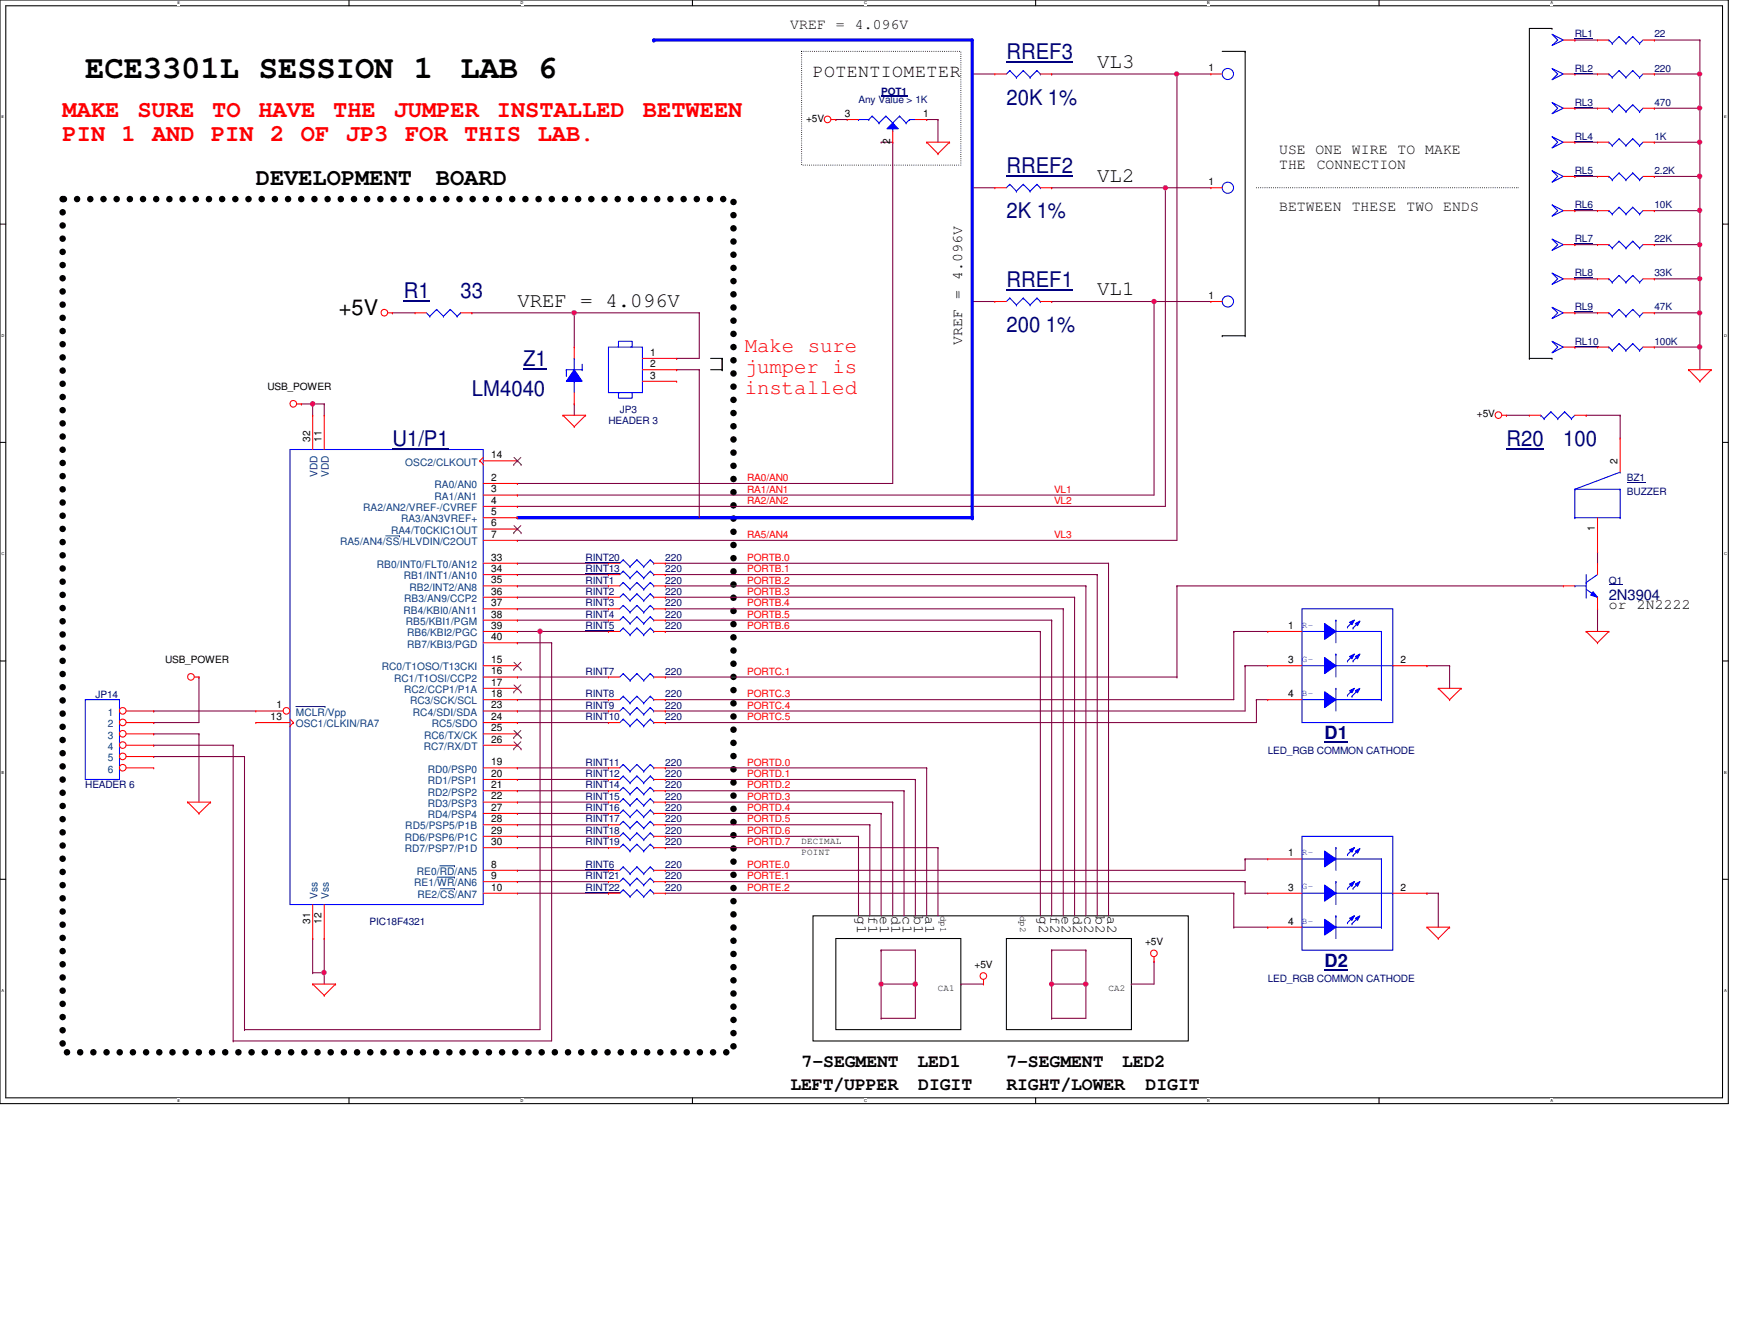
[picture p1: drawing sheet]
<svg xmlns="http://www.w3.org/2000/svg" width="279mm" height="216mm" viewBox="0 0 279 216" stroke-linecap="round" stroke-linejoin="round" font-family="sans-serif">
<defs><g id="words">
<g font-size="5.2">
<text x="13.7" y="12.6">ECE3301L SESSION 1</text>
<text x="74.1" y="12.6">LAB 6</text>
</g>
<g font-size="3.8" fill="#f00">
<text x="10.1" y="18.8">MAKE</text>
<text x="10.1" y="22.6">PIN 1 AND PIN 2 OF JP3 FOR THIS LAB.</text>
<text x="22.1" y="18.8">SURE</text>
<text x="34.1" y="18.8">TO</text>
<text x="41.6" y="18.8">HAVE</text>
<text x="53.6" y="18.8">THE</text>
<text x="63.3" y="18.8">JUMPER</text>
<text x="79.9" y="18.8">INSTALLED</text>
<text x="103.4" y="18.8">BETWEEN</text>
</g>
<g font-size="3.8">
<text x="41.1" y="29.8">DEVELOPMENT</text>
<text x="70.1" y="29.8">BOARD</text>
</g>
<g font-size="3.5" fill="#000080">
<text x="161.9" y="9.5">RREF3</text>
<text x="161.9" y="16.8">20K 1%</text>
<text x="161.9" y="27.8">RREF2</text>
<text x="161.9" y="35.1">2K 1%</text>
<text x="64.9" y="47.9">R1</text>
<text x="74.1" y="47.9">33</text>
<text x="161.9" y="46.1">RREF1</text>
<text x="161.9" y="53.4">200 1%</text>
<text x="84.2" y="58.9">Z1</text>
<text x="75.9" y="63.6">LM4040</text>
<text x="63.1" y="71.7">U1/P1</text>
<text x="242.3" y="71.7">R20</text>
<text x="251.5" y="71.7">100</text>
</g>
<text font-size="3.5" x="54.5" y="50.7">+5V</text>
<g font-size="3.3">
<text x="176.5" y="10.9">VL3</text>
<text x="176.5" y="29.2">VL2</text>
<text x="176.5" y="47.5">VL1</text>
<text x="83.2" y="49.3">VREF = 4.096V</text>
</g>
<g font-size="3.3" fill="#f00">
<text x="119.8" y="56.6">Make sure</text>
<text x="119.8" y="60">jumper is</text>
<text x="119.8" y="63.3">installed</text>
</g>
<g font-size="2.9">
<text x="130.8" y="12.4">POTENTIOMETER</text>
<text x="128.9" y="171.6">7-SEGMENT</text>
<text x="147.6" y="171.6">LED1</text>
<text x="161.9" y="171.6">7-SEGMENT</text>
<text x="180.5" y="171.6">LED2</text>
<text x="127.1" y="175.3">LEFT/UPPER</text>
<text x="147.7" y="175.3">DIGIT</text>
<text x="161.9" y="175.3">RIGHT/LOWER</text>
<text x="184.3" y="175.3">DIGIT</text>
</g>
<g font-size="2.9" fill="#000080">
<text x="213.1" y="118.9">D1</text>
<text x="213.1" y="155.4">D2</text>
</g>
<g font-size="2.4">
<text x="127.1" y="4.7">VREF = 4.096V</text>
<text x="205.7" y="24.8">USE ONE WIRE TO MAKE</text>
<text x="205.7" y="27.1">THE</text>
<text x="211.8" y="27.1">CONNECTION</text>
<text x="205.7" y="33.9">BETWEEN THESE TWO ENDS</text>
<text x="154.8" y="55.4" transform="rotate(-90 154.8 55.4)">VREF = 4.096V</text>
<text x="258.8" y="97.9">or</text>
<text x="263.3" y="97.9">2N2222</text>
<text x="137.9" y="147.2" transform="rotate(90 137.9 147.2)">g1</text>
<text x="139.7" y="147.2" transform="rotate(90 139.7 147.2)">f1</text>
<text x="141.6" y="147.2" transform="rotate(90 141.6 147.2)">e1</text>
<text x="143.4" y="147.2" transform="rotate(90 143.4 147.2)">d1</text>
<text x="145.2" y="147.2" transform="rotate(90 145.2 147.2)">c1</text>
<text x="147" y="147.2" transform="rotate(90 147 147.2)">b1</text>
<text x="148.8" y="147.2" transform="rotate(90 148.8 147.2)">a1</text>
<text x="167.1" y="147.2" transform="rotate(90 167.1 147.2)">g2</text>
<text x="169" y="147.2" transform="rotate(90 169 147.2)">f2</text>
<text x="170.8" y="147.2" transform="rotate(90 170.8 147.2)">e2</text>
<text x="172.6" y="147.2" transform="rotate(90 172.6 147.2)">d2</text>
<text x="174.5" y="147.2" transform="rotate(90 174.5 147.2)">c2</text>
<text x="176.3" y="147.2" transform="rotate(90 176.3 147.2)">b2</text>
<text x="178.1" y="147.2" transform="rotate(90 178.1 147.2)">a2</text>
</g>
<text font-size="2.4" fill="#000080" x="258.8" y="96.4">2N3904</text>
<g font-size="1.7">
<text x="194.4" y="11.5">1</text>
<text x="135.9" y="18.8">3</text>
<text x="143.2" y="23.2" transform="rotate(-90 143.2 23.2)">2</text>
<text x="148.5" y="18.8">1</text>
<text x="194.4" y="29.8">1</text>
<text x="194.4" y="48">1</text>
<text x="104.6" y="57.2">1</text>
<text x="104.6" y="59">2</text>
<text x="104.6" y="60.9">3</text>
<text x="49.9" y="71" transform="rotate(-90 49.9 71)">32</text>
<text x="51.7" y="71" transform="rotate(-90 51.7 71)">11</text>
<text x="79" y="77.3">2</text>
<text x="79" y="73.7">14</text>
<text x="260.2" y="74.6" transform="rotate(-90 260.2 74.6)">2</text>
<text x="79" y="79.2">3</text>
<text x="79" y="81">4</text>
<text x="79" y="82.8">5</text>
<text x="79" y="84.6">6</text>
<text x="79" y="86.4">7</text>
<text x="256.5" y="85.4" transform="rotate(-90 256.5 85.4)">1</text>
<text x="79" y="90.1">33</text>
<text x="79" y="91.9">34</text>
<text x="79" y="93.8">35</text>
<text x="79" y="95.6">36</text>
<text x="79" y="97.5">37</text>
<text x="79" y="99.3">38</text>
<text x="79" y="101.1">39</text>
<text x="207.2" y="101.1">1</text>
<text x="79" y="102.9">40</text>
<text x="79" y="106.6">15</text>
<text x="207.2" y="106.6">3</text>
<text x="225.3" y="106.6">2</text>
<text x="44.4" y="113.9">1</text>
<text x="79" y="113.9">23</text>
<text x="79" y="112.1">18</text>
<text x="79" y="110.2">17</text>
<text x="79" y="108.4">16</text>
<text x="207.2" y="112.1">4</text>
<text x="43.5" y="115.7">13</text>
<text x="79" y="119.4">26</text>
<text x="79" y="117.6">25</text>
<text x="79" y="115.7">24</text>
<text x="79" y="123">19</text>
<text x="79" y="124.9">20</text>
<text x="79" y="126.7">21</text>
<text x="79" y="128.5">22</text>
<text x="79" y="130.3">27</text>
<text x="79" y="132.2">28</text>
<text x="79" y="134">29</text>
<text x="79" y="135.8">30</text>
<text x="207.2" y="137.7">1</text>
<text x="79" y="139.5">8</text>
<text x="79" y="141.3">9</text>
<text x="79" y="143.2">10</text>
<text x="207.2" y="143.2">3</text>
<text x="225.3" y="143.2">2</text>
<text x="49.9" y="148.5" transform="rotate(-90 49.9 148.5)">31</text>
<text x="51.7" y="148.5" transform="rotate(-90 51.7 148.5)">12</text>
<text x="207.2" y="148.6">4</text>
</g>
<g font-size="1.7" fill="#004080">
<text x="51.1" y="76.7" transform="rotate(-90 51.1 76.7)">VDD</text>
<text x="52.9" y="76.7" transform="rotate(-90 52.9 76.7)">VDD</text>
<text x="65.2" y="74.8">OSC2/CLKOUT</text>
<text x="58.4" y="82.2">RA2/AN2/VREF-/CVREF</text>
<text x="64.5" y="84">RA3/AN3VREF+</text>
<text x="69.9" y="78.5">RA0/AN0</text>
<text x="69.9" y="80.3">RA1/AN1</text>
<text x="54.7" y="87.6">RA5/AN4/SS/HLVDIN/C2OUT</text>
<text x="62.9" y="85.8">RA4/T0CKIC1OUT</text>
<text x="60.6" y="91.3">RB0/INT0/FLT0/AN12</text>
<text x="64.9" y="93.1">RB1/INT1/AN10</text>
<text x="65.9" y="95">RB2/INT2/AN8</text>
<text x="64.9" y="98.6">RB4/KBI0/AN11</text>
<text x="65" y="96.8">RB3/AN9/CCP2</text>
<text x="65.3" y="100.5">RB5/KBI1/PGM</text>
<text x="61.4" y="107.8">RC0/T1OSO/T13CKI</text>
<text x="65.5" y="102.3">RB6/KBI2/PGC</text>
<text x="65.5" y="104.1">RB7/KBI3/PGD</text>
<text x="63.4" y="109.6">RC1/T1OSI/CCP2</text>
<text x="65" y="111.4">RC2/CCP1/P1A</text>
<text x="66" y="113.2">RC3/SCK/SCL</text>
<text x="17.4" y="115.1">1</text>
<text x="17.4" y="116.9">2</text>
<text x="17.4" y="118.7">3</text>
<text x="47.6" y="115.1">MCLR/Vpp</text>
<text x="47.6" y="116.9">OSC1/CLKIN/RA7</text>
<text x="66.4" y="115.1">RC4/SDI/SDA</text>
<text x="68.2" y="118.7">RC6/TX/CK</text>
<text x="69.5" y="116.9">RC5/SDO</text>
<text x="17.4" y="120.6">4</text>
<text x="17.4" y="122.4">5</text>
<text x="17.4" y="124.2">6</text>
<text x="68.2" y="120.6">RC7/RX/DT</text>
<text x="68.8" y="124.2">RD0/PSP0</text>
<text x="68.8" y="126.1">RD1/PSP1</text>
<text x="68.8" y="127.9">RD2/PSP2</text>
<text x="68.8" y="129.7">RD3/PSP3</text>
<text x="68.8" y="131.5">RD4/PSP4</text>
<text x="65.1" y="135.2">RD6/PSP6/P1C</text>
<text x="65.1" y="137">RD7/PSP7/P1D</text>
<text x="65.2" y="133.3">RD5/PSP5/P1B</text>
<text x="66.6" y="142.5">RE1/WR/AN6</text>
<text x="67.1" y="140.7">RE0/RD/AN5</text>
<text x="51.1" y="144.5" transform="rotate(-90 51.1 144.5)">Vss</text>
<text x="52.9" y="144.5" transform="rotate(-90 52.9 144.5)">Vss</text>
<text x="67.1" y="144.4">RE2/CS/AN7</text>
</g>
<g font-size="1.6" fill="#000080">
<text x="253.3" y="11.5">RL2</text>
<text x="253.3" y="6">RL1</text>
<text x="266.1" y="11.5">220</text>
<text x="266.1" y="6">22</text>
<text x="138.1" y="16.6">Any Value &gt; 1K</text>
<text x="141.7" y="15.2">POT1</text>
<text x="253.3" y="17">RL3</text>
<text x="266.1" y="17">470</text>
<text x="253.3" y="22.5">RL4</text>
<text x="266.1" y="22.5">1K</text>
<text x="253.3" y="28">RL5</text>
<text x="266.1" y="28">2.2K</text>
<text x="253.3" y="33.4">RL6</text>
<text x="266.1" y="33.4">10K</text>
<text x="253.3" y="38.9">RL7</text>
<text x="266.1" y="38.9">22K</text>
<text x="253.3" y="44.4">RL8</text>
<text x="266.1" y="44.4">33K</text>
<text x="253.3" y="49.9">RL9</text>
<text x="266.1" y="49.9">47K</text>
<text x="253.3" y="55.4">RL10</text>
<text x="266.1" y="55.4">100K</text>
<text x="97.9" y="68.2">HEADER 3</text>
<text x="99.7" y="66.4">JP3</text>
<text x="261.7" y="77.3">BZ1</text>
<text x="261.7" y="79.5">BUZZER</text>
<text x="94.2" y="93.8">RINT1</text>
<text x="94.2" y="95.6">RINT2</text>
<text x="94.2" y="92">RINT13</text>
<text x="94.2" y="90.2">RINT20</text>
<text x="107" y="93.8">220</text>
<text x="107" y="95.6">220</text>
<text x="107" y="92">220</text>
<text x="107" y="90.2">220</text>
<text x="258.8" y="93.8">Q1</text>
<text x="94.2" y="99.3">RINT4</text>
<text x="94.2" y="97.5">RINT3</text>
<text x="94.2" y="101.1">RINT5</text>
<text x="107" y="99.3">220</text>
<text x="107" y="97.5">220</text>
<text x="107" y="101.1">220</text>
<text x="15.4" y="112.3">JP14</text>
<text x="94.2" y="113.9">RINT9</text>
<text x="94.2" y="108.5">RINT7</text>
<text x="94.2" y="112.1">RINT8</text>
<text x="107" y="113.9">220</text>
<text x="107" y="108.5">220</text>
<text x="107" y="112.1">220</text>
<text x="94.2" y="115.7">RINT10</text>
<text x="107" y="115.7">220</text>
<text x="94.2" y="124.9">RINT12</text>
<text x="94.2" y="123.1">RINT11</text>
<text x="107" y="124.9">220</text>
<text x="107" y="123.1">220</text>
<text x="203.9" y="121.2">LED_RGB COMMON CATHODE</text>
<text x="13.7" y="126.7">HEADER 6</text>
<text x="94.2" y="126.7">RINT14</text>
<text x="94.2" y="128.6">RINT15</text>
<text x="94.2" y="130.4">RINT16</text>
<text x="107" y="126.7">220</text>
<text x="107" y="128.6">220</text>
<text x="107" y="130.4">220</text>
<text x="94.2" y="132.2">RINT17</text>
<text x="94.2" y="134">RINT18</text>
<text x="94.2" y="135.9">RINT19</text>
<text x="107" y="132.2">220</text>
<text x="107" y="134">220</text>
<text x="107" y="135.9">220</text>
<text x="94.2" y="143.2">RINT22</text>
<text x="94.2" y="141.4">RINT21</text>
<text x="94.2" y="139.5">RINT6</text>
<text x="107" y="141.4">220</text>
<text x="107" y="143.2">220</text>
<text x="107" y="139.5">220</text>
<text x="59.4" y="148.7">PIC18F4321</text>
<text x="203.9" y="157.8">LED_RGB COMMON CATHODE</text>
</g>
<g font-size="1.6">
<text x="129.7" y="19.6">+5V</text>
<text x="43" y="62.7">USB_POWER</text>
<text x="237.6" y="67.1">+5V</text>
<text x="26.5" y="106.6">USB_POWER</text>
<text x="156.8" y="155.6">+5V</text>
<text x="184.2" y="152">+5V</text>
</g>
<g font-size="1.6" fill="#f00">
<text x="120.2" y="77.3">RA0/AN0</text>
<text x="120.2" y="81">RA2/AN2</text>
<text x="120.2" y="79.2">RA1/AN1</text>
<text x="169.5" y="81">VL2</text>
<text x="169.5" y="79.2">VL1</text>
<text x="120.2" y="86.5">RA5/AN4</text>
<text x="169.5" y="86.5">VL3</text>
<text x="120.2" y="90.2">PORTB.0</text>
<text x="120.2" y="92">PORTB.1</text>
<text x="120.2" y="93.8">PORTB.2</text>
<text x="120.2" y="95.6">PORTB.3</text>
<text x="120.2" y="97.5">PORTB.4</text>
<text x="120.2" y="99.3">PORTB.5</text>
<text x="120.2" y="101.1">PORTB.6</text>
<text x="120.2" y="108.5">PORTC.1</text>
<text x="120.2" y="112.1">PORTC.3</text>
<text x="120.2" y="113.9">PORTC.4</text>
<text x="120.2" y="115.8">PORTC.5</text>
<text x="120.2" y="123.1">PORTD.0</text>
<text x="120.2" y="124.9">PORTD.1</text>
<text x="120.2" y="126.7">PORTD.2</text>
<text x="120.2" y="128.6">PORTD.3</text>
<text x="120.2" y="130.4">PORTD.4</text>
<text x="120.2" y="132.2">PORTD.5</text>
<text x="120.2" y="134.1">PORTD.6</text>
<text x="120.2" y="135.9">PORTD.7</text>
<text x="120.2" y="139.5">PORTE.0</text>
<text x="120.2" y="141.4">PORTE.1</text>
<text x="120.2" y="143.2">PORTE.2</text>
</g>
<g font-size="1.5" fill="#00f">
<text x="209.4" y="100.9">R-</text>
<text x="209.4" y="106.4">G-</text>
<text x="209.4" y="111.9">B-</text>
<text x="209.4" y="137.5">R-</text>
<text x="209.4" y="143">G-</text>
<text x="209.4" y="148.5">B-</text>
</g>
<g font-size="1.5">
<text x="128.9" y="137.5">POINT</text>
<text x="128.9" y="135.7">DECIMAL</text>
<text x="151.3" y="147.2" transform="rotate(90 151.3 147.2)">dp1</text>
<text x="164.1" y="147.2" transform="rotate(90 164.1 147.2)">dp2</text>
<text x="150.9" y="159.3">CA1</text>
<text x="178.3" y="159.3">CA2</text>
</g>
<g font-size=".6">
<text x="28.5" y=".7">E</text>
<text x="83.7" y=".7">D</text>
<text x="139" y=".7">C</text>
<text x="194.2" y=".7">B</text>
<text x="249.4" y=".7">A</text>
<text x=".3" y="19">E</text>
<text x="277.3" y="19">E</text>
<text x=".3" y="54.1">D</text>
<text x="277.3" y="54.1">D</text>
<text x=".3" y="89.2">C</text>
<text x="277.3" y="89.2">C</text>
<text x=".3" y="124.4">B</text>
<text x="277.3" y="124.4">B</text>
<text x=".3" y="159.5">A</text>
<text x="277.3" y="159.5">A</text>
<text x="28.5" y="177.2">E</text>
<text x="83.7" y="177.2">D</text>
<text x="139" y="177.2">C</text>
<text x="194.2" y="177.2">B</text>
<text x="249.4" y="177.2">A</text>
</g>
</g></defs>
<path d="M0 0h278v177.4h-278zM.9 .9h276.2v175.6h-276.2z" fill="none" stroke="#000" stroke-width=".17"/>
<g fill="#fff">
<path d="M28.5 .1h.5v.7h-.5z"/>
<path d="M28.5 176.6h.5v.7h-.5z"/>
</g>
<path d="M56.1 0v.9M56.1 176.5v.9" fill="none" stroke="#000" stroke-width=".17"/>
<g fill="#fff">
<path d="M83.7 .1h.5v.7h-.5z"/>
<path d="M83.7 176.6h.5v.7h-.5z"/>
</g>
<path d="M111.4 0v.9M111.4 176.5v.9" fill="none" stroke="#000" stroke-width=".17"/>
<g fill="#fff">
<path d="M139 .1h.4v.7h-.4z"/>
<path d="M139 176.6h.4v.7h-.4z"/>
</g>
<path d="M166.6 0v.9M166.6 176.5v.9" fill="none" stroke="#000" stroke-width=".17"/>
<g fill="#fff">
<path d="M194.2 .1h.4v.7h-.4z"/>
<path d="M194.2 176.6h.4v.7h-.4z"/>
</g>
<path d="M221.8 0v.9M221.8 176.5v.9" fill="none" stroke="#000" stroke-width=".17"/>
<g fill="#fff">
<path d="M249.4 .1h.4v.7h-.4z"/>
<path d="M249.4 176.6h.4v.7h-.4z"/>
<path d="M.3 18.5h.4v.7h-.4z"/>
<path d="M277.3 18.5h.4v.7h-.4z"/>
<path d="M.3 53.6h.4v.7h-.4z"/>
<path d="M277.3 53.6h.5v.7h-.5z"/>
</g>
<path d="M0 36h.9M277.1 36h.9" fill="none" stroke="#000" stroke-width=".17"/>
<g fill="#fff">
<path d="M.3 88.6h.4v.8h-.4z"/>
<path d="M277.3 88.6h.5v.8h-.5z"/>
</g>
<path d="M0 71.1h.9M277.1 71.1h.9" fill="none" stroke="#000" stroke-width=".17"/>
<g fill="#fff">
<path d="M.3 123.8h.4v.7h-.4z"/>
<path d="M277.3 123.8h.4v.7h-.4z"/>
</g>
<path d="M0 106.3h.9M277.1 106.3h.9" fill="none" stroke="#000" stroke-width=".17"/>
<g fill="#fff">
<path d="M.3 158.9h.3v.7h-.3z"/>
<path d="M277.3 158.9h.4v.7h-.4z"/>
</g>
<g fill="none" stroke="#000" stroke-width=".17">
<path d="M196.6 8.3h3.7M200.3 8.3h.1M200.3 8.3v45.7M249.6 4.6h.1M249.6 4.6h-3.6v53M114.3 57.6h1.9M114.3 59.4h1.9M116.2 57.6h.1M116.2 59.4h.1M116.2 57.6v1.8M196.6 54h.1M196.6 54h3.7"/>
<path d="M200.3 54h.1M246 57.6h.1M246 57.6h3.6M249.6 57.6h.1M0 141.4h.9M130.8 147.2h60.3v20.1h-60.3zM134.5 150.9h20.1v14.6h-20.1zM161.9 150.9h20.1v14.6h-20.1zM277.1 141.4h.9"/>
</g>
<path d="M10.1 32h107.9v137.2h-107.9z" fill="none" stroke="#000" stroke-width="1.1" stroke-dasharray="0 2.1"/>
<path d="M128.9 8.3h25.7v18.2h-25.7zM202.1 30.2h42.1M244.2 30.2h.1" fill="none" stroke="#000" stroke-width=".17" stroke-dasharray="0 .3"/>
<path d="M48.5 64.9h.1M48.5 64.9h3.7M50.3 64.9h.1M50.3 156.4h.1M50.3 156.4h1.9M52.2 156.4h.1M52.2 156.4v1.8" fill="none" stroke="#800040" stroke-width=".17"/>
<circle cx="50.3" cy="64.9" r=".35" fill="#f0f"/>
<circle cx="50.3" cy="64.9" r=".35" fill="none" stroke="#f0f" stroke-width=".17"/>
<path d="M52.2 150.9h.1M52.2 150.9v5.5" fill="none" stroke="#800040" stroke-width=".17"/>
<circle cx="52.1" cy="156.4" r=".35" fill="#f0f"/>
<circle cx="52.1" cy="156.4" r=".35" fill="none" stroke="#f0f" stroke-width=".17"/>
<g fill="none" stroke="#800040" stroke-width=".17">
<path d="M63.1 50.3h.1M63.1 50.3h3.7M75.9 50.3h.1M75.9 50.3h36.6M92.4 50.3h.1M92.4 50.3v5.5M50.3 64.9h.1M50.3 64.9v1.9M52.2 64.9h.1M52.2 64.9v1.9M92.4 64.9h.1M92.4 64.9v1.9"/>
<path d="M83.2 90.6h.1M83.2 92.4h.1M83.2 94.2h.1M83.2 96h.1M83.2 90.6h14.7M83.2 92.4h14.7M83.2 94.2h14.7M83.2 96h14.7M24.7 116.2h.1M24.7 119.8h.1M24.7 114.3h.1M24.7 118h.1"/>
<path d="M24.7 119.8h12.8M24.7 114.3h16.4M24.7 118h7.3M32 108.8h.1M32 118h.1M32 108.8v7.4h-7.3M32 118v10.9M37.5 119.8h.1M37.5 119.8v47.5M83.2 103.3h.1M83.2 108.8h.1M83.2 112.5h.1"/>
<path d="M83.2 114.3h.1M83.2 116.2h.1M83.2 103.3h5.5M83.2 116.2h14.7M83.2 114.3h14.7M83.2 108.8h14.7M83.2 112.5h14.7M88.7 103.3h.1M88.7 103.3v64h-51.2M198.5 101.5h.1M198.5 101.5v11M198.5 101.5h5.4"/>
<path d="M200.3 107h.1M200.3 107v7.3M200.3 107h3.6M202.1 112.5h.1M202.1 112.5h1.8M202.1 112.5v3.7M24.7 121.6h.1M24.7 121.6h14.6M39.3 121.6h.1M39.3 121.6v43.9M83.2 123.4h.1M83.2 125.3h.1"/>
<path d="M83.2 127.1h.1M83.2 128.9h.1M83.2 130.8h.1M83.2 132.6h.1M83.2 134.5h.1M83.2 139.9h.1M83.2 123.4h14.7M83.2 125.3h14.7M83.2 127.1h14.7M83.2 128.9h14.7M83.2 130.8h14.7M83.2 132.6h14.7"/>
<path d="M83.2 134.5h14.7M83.2 139.9h14.7M50.3 150.9h.1M50.3 150.9v5.5M37.5 167.3h.1M39.3 165.5h.1M39.3 165.5h47.6"/>
</g>
<circle cx="92.4" cy="50.3" r=".36" fill="#f0f"/>
<circle cx="92.4" cy="50.3" r=".36" fill="none" stroke="#f0f" stroke-width=".17"/>
<path d="M169.2 11.9h.1M169.2 11.9h20.1M169.2 48.5h.1M169.2 48.5h16.4M229.5 143.6h.1M229.5 143.6h1.9M231.4 143.6h.1M231.4 143.6v5.5" fill="none" stroke="#800040" stroke-width=".17"/>
<circle cx="185.6" cy="48.5" r=".34" fill="#f0f"/>
<circle cx="185.6" cy="48.5" r=".34" fill="none" stroke="#f0f" stroke-width=".17"/>
<path d="M189.3 11.9h.1M189.3 11.9v75M185.6 48.5h.1M185.6 48.5v31.1" fill="none" stroke="#800040" stroke-width=".17"/>
<circle cx="189.3" cy="11.9" r=".34" fill="#f0f"/>
<circle cx="189.3" cy="11.9" r=".34" fill="none" stroke="#f0f" stroke-width=".17"/>
<path d="M156.4 11.9h.1M156.4 11.9h3.6M156.4 11.9v18.3M156.4 30.2h.1M156.4 30.2h3.6M169.2 30.2h.1M169.2 30.2h18.3M187.5 30.2h.1M187.5 30.2v51.2M156.4 48.5h.1M156.4 48.5h3.6" fill="none" stroke="#800040" stroke-width=".17"/>
<circle cx="187.4" cy="30.2" r=".34" fill="#f0f"/>
<circle cx="187.4" cy="30.2" r=".34" fill="none" stroke="#f0f" stroke-width=".17"/>
<g fill="none" stroke="#800040" stroke-width=".17">
<path d="M134.5 19.2h.1M134.5 19.2h1.8M149.1 19.2h.1M149.1 19.2h1.8M143.6 22.9h.1M143.6 22.9v54.8h-60.4M83.2 79.6h.1M83.2 77.7h.1M83.2 79.6h102.4M83.2 81.4h.1M83.2 86.9h.1M83.2 83.2h.1"/>
<path d="M83.2 81.4h104.3M83.2 86.9h106.1M83.2 83.2h27.5M229.5 107h.1M229.5 107h3.7M233.2 107h.1M233.2 107v3.7M83.2 136.3h.1M83.2 136.3h14.7"/>
</g>
<path d="M83.2 83.2h73.2" fill="none" stroke="#00f" stroke-width=".51"/>
<circle cx="156.4" cy="83.2" r=".25" fill="#00f"/>
<path d="M156.4 6.4v76.8" fill="none" stroke="#00f" stroke-width=".51"/>
<circle cx="156.4" cy="83.2" r=".25" fill="#00f"/>
<g fill="none" stroke="#800040" stroke-width=".17">
<path d="M150.9 19.2h.1M150.9 19.2v3.7M189.3 11.9h.1M189.3 11.9h5.5M253.3 6.4h.1M253.3 11.9h.1M253.3 17.4h.1M253.3 11.9h3.7M253.3 6.4h3.7M253.3 17.4h3.7M266.1 6.4h.1M266.1 11.9h.1"/>
<path d="M266.1 11.9h7.3M266.1 6.4h7.3M273.4 6.4h.1M273.4 11.9h.1M273.4 6.4v11M141.7 22.9h.1M141.7 22.9h1.9M187.5 30.2h.1M187.5 30.2h7.3M253.3 22.9h.1M253.3 28.4h.1M253.3 33.9h.1"/>
<path d="M253.3 39.3h.1M253.3 22.9h3.7M253.3 28.4h3.7M253.3 33.9h3.7M253.3 39.3h3.7M185.6 48.5h.1M185.6 48.5h9.2M253.3 44.8h.1M253.3 50.3h.1M253.3 55.8h.1M253.3 44.8h3.7M253.3 50.3h3.7"/>
<path d="M253.3 55.8h3.7M260.6 66.8h.1M260.6 66.8v3.6M257 88.7h.1M257 97.9h.1M257 88.7v1.9M257 97.9v3.6M200.3 138.1h.1M200.3 138.1v1.8M200.3 138.1h3.6"/>
</g>
<circle cx="273.4" cy="17.4" r=".34" fill="#f0f"/>
<circle cx="273.4" cy="17.4" r=".34" fill="none" stroke="#f0f" stroke-width=".17"/>
<circle cx="273.4" cy="11.9" r=".34" fill="#f0f"/>
<circle cx="273.4" cy="11.9" r=".34" fill="none" stroke="#f0f" stroke-width=".17"/>
<path d="M266.1 17.4h.1M266.1 17.4h7.3M273.4 17.4h.1M273.4 17.4v11M266.1 22.9h.1M266.1 22.9h7.3M273.4 22.9h.1" fill="none" stroke="#800040" stroke-width=".17"/>
<circle cx="273.4" cy="28.3" r=".35" fill="#f0f"/>
<circle cx="273.4" cy="28.3" r=".35" fill="none" stroke="#f0f" stroke-width=".17"/>
<circle cx="273.4" cy="22.9" r=".34" fill="#f0f"/>
<circle cx="273.4" cy="22.9" r=".34" fill="none" stroke="#f0f" stroke-width=".17"/>
<path d="M266.1 28.4h.1M266.1 28.4h7.3M273.4 28.4h.1M273.4 28.4v5.5" fill="none" stroke="#800040" stroke-width=".17"/>
<circle cx="273.4" cy="33.8" r=".34" fill="#f0f"/>
<circle cx="273.4" cy="33.8" r=".34" fill="none" stroke="#f0f" stroke-width=".17"/>
<path d="M266.1 33.9h.1M266.1 33.9h7.3M273.4 33.9h.1M273.4 33.9v5.4" fill="none" stroke="#800040" stroke-width=".17"/>
<circle cx="273.4" cy="39.3" r=".34" fill="#f0f"/>
<circle cx="273.4" cy="39.3" r=".34" fill="none" stroke="#f0f" stroke-width=".17"/>
<path d="M266.1 39.3h.1M266.1 39.3h7.3M273.4 39.3h.1M273.4 39.3v11M266.1 44.8h.1M266.1 44.8h7.3M273.4 44.8h.1" fill="none" stroke="#800040" stroke-width=".17"/>
<circle cx="273.4" cy="50.3" r=".34" fill="#f0f"/>
<circle cx="273.4" cy="50.3" r=".34" fill="none" stroke="#f0f" stroke-width=".17"/>
<circle cx="273.4" cy="44.8" r=".34" fill="#f0f"/>
<circle cx="273.4" cy="44.8" r=".34" fill="none" stroke="#f0f" stroke-width=".17"/>
<path d="M266.1 50.3h.1M266.1 55.8h.1M266.1 50.3h7.3M273.4 50.3h.1M273.4 50.3v5.5h-7.3" fill="none" stroke="#800040" stroke-width=".17"/>
<circle cx="273.4" cy="55.8" r=".35" fill="#f0f"/>
<circle cx="273.4" cy="55.8" r=".35" fill="none" stroke="#f0f" stroke-width=".17"/>
<path d="M273.4 55.8h.1M273.4 55.8v3.6M242.3 66.8h.1M242.3 66.8h3.7M189.3 94.2h.1M189.3 94.2h62.2" fill="none" stroke="#800040" stroke-width=".17"/>
<path d="M105.2 6.4h51.2" fill="none" stroke="#00f" stroke-width=".51"/>
<circle cx="105.2" cy="6.4" r=".25" fill="#00f"/>
<g fill="none" stroke="#800040" stroke-width=".17">
<path d="M108.8 57.6h.1M108.8 59.4h.1M108.8 59.4h3.7M112.5 50.3h.1M112.5 59.4h.1M112.5 50.3v7.3h-3.7M112.5 59.4v23.8M83.2 97.9h.1M83.2 99.7h.1M83.2 97.9h14.7M83.2 99.7h14.7M83.2 101.5h.1"/>
<path d="M83.2 101.5h3.7M86.9 101.5h.1M86.9 101.5v64M200.3 141.7h.1M200.3 143.6h.1M200.3 141.7v1.9M200.3 143.6h3.6"/>
</g>
<circle cx="86.9" cy="101.5" r=".35" fill="#f0f"/>
<circle cx="86.9" cy="101.5" r=".35" fill="none" stroke="#f0f" stroke-width=".17"/>
<g fill="none" stroke="#800040" stroke-width=".17">
<path d="M255.1 66.8h.1M255.1 66.8h5.5M107 90.6h.1M107 92.4h.1M107 94.2h.1M107 96h.1M107 97.9h.1M107 99.7h.1M107 90.6h71.3M107 92.4h69.5M107 94.2h67.7M107 96h65.8"/>
<path d="M107 97.9h64M107 99.7h62.2M169.2 99.7h.1M169.2 99.7v47.5M171 97.9h.1M171 97.9v49.3M172.8 96h.1M172.8 96v51.2M174.7 94.2h.1M174.7 94.2v53M176.5 92.4h.1M176.5 92.4v54.8"/>
<path d="M178.3 90.6h.1M178.3 90.6v56.6M189.3 94.2v14.6M86.9 101.5h.1M86.9 101.5h11M107 108.8h.1M107 112.5h.1M107 114.3h.1M107 116.2h.1M107 101.5h.1M107 108.8h82.3M107 112.5h91.5"/>
<path d="M107 114.3h93.3M107 116.2h95.1M107 101.5h60.3M167.3 101.5h.1M167.3 101.5v45.7M189.3 108.8h.1M107 139.9h.1M107 123.4h.1M107 125.3h.1M107 127.1h.1M107 128.9h.1M107 130.8h.1"/>
<path d="M107 132.6h.1M107 134.5h.1M107 136.3h.1M107 139.9h93.3M107 123.4h42.1M107 125.3h40.2M107 127.1h38.4M107 128.9h36.6M107 130.8h34.7M107 132.6h32.9M107 134.5h31.1M107 136.3h43.9"/>
<path d="M138.1 134.5h.1M138.1 134.5v12.7M139.9 132.6h.1M139.9 132.6v14.6M141.7 130.8h.1M141.7 130.8v16.4M143.6 128.9h.1M143.6 128.9v18.3M145.4 127.1h.1M145.4 127.1v20.1M147.2 125.3h.1M147.2 125.3v21.9"/>
<path d="M149.1 123.4h.1M149.1 123.4v23.8M150.9 136.3h.1M150.9 136.3v10.9M83.2 141.7h.1M83.2 141.7h14.7M107 141.7h.1M107 141.7h93.3M147.2 152.7h.1M147.2 152.7v5.5M154.6 158.2h.1M154.6 158.2h3.6"/>
<path d="M182 158.2h.1M185.6 154.6h.1M185.6 154.6v3.6h-3.6"/>
</g>
<circle cx="147.2" cy="158.2" r=".36" fill="#f0f"/>
<circle cx="147.2" cy="158.2" r=".36" fill="none" stroke="#f0f" stroke-width=".17"/>
<path d="M141.7 152.7h.1M141.7 152.7v5.5" fill="none" stroke="#800040" stroke-width=".17"/>
<circle cx="141.7" cy="158.2" r=".34" fill="#f0f"/>
<circle cx="141.7" cy="158.2" r=".34" fill="none" stroke="#f0f" stroke-width=".17"/>
<path d="M141.7 152.7h.1M141.7 158.2h.1M141.7 152.7h5.5M141.7 158.2h5.5M141.7 158.2v5.5M147.2 158.2h.1M147.2 158.2v5.5h-5.5M174.7 152.7h.1M174.7 152.7v5.5M141.7 163.7h.1" fill="none" stroke="#800040" stroke-width=".17"/>
<circle cx="174.6" cy="158.2" r=".36" fill="#f0f"/>
<circle cx="174.6" cy="158.2" r=".36" fill="none" stroke="#f0f" stroke-width=".17"/>
<path d="M169.2 152.7h.1M169.2 158.2h.1M169.2 152.7v5.5M169.2 158.2h5.5" fill="none" stroke="#800040" stroke-width=".17"/>
<circle cx="169.2" cy="158.2" r=".34" fill="#f0f"/>
<circle cx="169.2" cy="158.2" r=".34" fill="none" stroke="#f0f" stroke-width=".17"/>
<g fill="none" stroke="#800040" stroke-width=".17">
<path d="M83.2 143.6h14.7M97.9 143.6h.1M107 143.6h91.5M169.2 158.2h.1M169.2 152.7h.1M169.2 158.2v5.5M169.2 152.7h5.5M174.7 158.2h.1M174.7 158.2v5.5h-5.5M198.5 143.6h.1M198.5 149.1h.1M198.5 143.6v5.5"/>
<path d="M198.5 149.1h5.4M203.9 149.1h.1M169.2 163.7h.1"/>
</g>
<g fill="none" stroke="#f00" stroke-width=".17">
<path d="M133.7 19.2h.8M134.5 19.2h.1M160 11.9h.1M160 11.9h1.9M167.3 11.9h1.9M169.2 11.9h.1M149.1 22.9h.1M149.1 22.9h3.6M149.1 22.9l1.8 1.8M150.9 24.7h.1M152.7 22.9h.1M152.7 22.9l-1.8 1.8"/>
<path d="M62.4 50.3h.7M63.1 50.3h.1M271.6 59.4h.1M271.6 59.4h3.7M271.6 59.4l1.8 1.9M275.3 59.4h.1M275.3 59.4l-1.9 1.9M47.8 64.9h.7M48.5 64.9h.1M90.6 66.8h.1M90.6 66.8h3.6M90.6 66.8l1.8 1.8"/>
<path d="M92.4 68.6h.1M94.2 66.8h.1M94.2 66.8l-1.8 1.8M241.6 66.8h.7M242.3 66.8h.1M273.4 61.3h.1M31.3 108.8h.7M32 108.8h.1M231.4 110.7h.1M231.4 110.7h3.6M231.4 110.7l1.8 1.8M233.2 112.5h.1"/>
<path d="M235 110.7h.1M235 110.7l-1.8 1.8M255.1 101.5h.1M255.1 101.5h3.7M255.1 101.5l1.9 1.8M257 103.3h.1M258.8 101.5h.1M258.8 101.5l-1.8 1.8M30.2 128.9h.1M30.2 128.9h3.7M30.2 128.9l1.8 1.9M32 130.8h.1"/>
<path d="M33.9 128.9h.1M33.9 128.9l-1.9 1.9M50.3 158.2h.1M50.3 158.2h3.7M50.3 158.2l1.9 1.8M54 158.2h.1M54 158.2l-1.8 1.8M158.2 158.2h.1M158.2 157.5v.7M185.6 154.6h.1M185.6 153.8v.8M229.5 149.1h.1"/>
<path d="M229.5 149.1h3.7M229.5 149.1l1.9 1.8M231.4 150.9h.1M233.2 149.1h.1M233.2 149.1l-1.8 1.8M52.2 160h.1"/>
<circle cx="133.1" cy="19.2" r=".54"/>
<circle cx="61.8" cy="50.3" r=".54"/>
<circle cx="47.2" cy="64.9" r=".54"/>
<circle cx="241" cy="66.7" r=".54"/>
<circle cx="30.7" cy="108.8" r=".54"/>
<circle cx="158.2" cy="156.9" r=".54"/>
<circle cx="185.6" cy="153.3" r=".54"/>
</g>
<g fill="none" stroke="#00f" stroke-width=".17">
<path d="M162.4 11.3h.1M162.4 11.3l-.5 .6M162.4 11.3l1.1 1.1M163.5 12.4h.1M164.6 11.3h.1M164.6 11.3l-1.1 1.1M164.6 11.3l1.1 1.1M165.7 12.4h.1M166.8 11.3h.1M166.8 11.3l-1.1 1.1M166.8 11.3l.5 .6M167.3 11.9h.1"/>
<path d="M91.1 59.4h.1M91.1 59.4h2.5M91.1 59.4v1M92.4 57.6h.1M92.4 57.6v1.8M93.6 59.4h.1M93.6 58.5v.9M91.1 60.4h.1M92.4 61.3h.1M92.4 61.3v1.8"/>
</g>
<path d="M161.9 10h10.7" fill="none" stroke="#000080" stroke-width=".25"/>
<path d="M92.4 59.4l1.2 1.9h-2.5z" fill-rule="evenodd" fill="#00f"/>
<g fill="none" stroke="#00f" stroke-width=".17">
<path d="M249.6 16.5l1.9 .9-1.9 .9 1-.9zM258.8 17.4h.1M258.8 17.4l.5 .5M259.3 17.9h.1M260.4 16.8h.1M260.4 16.8l1.1 1.1M260.4 16.8l-1.1 1.1M261.5 17.9h.1M262.6 16.8h.1M262.6 16.8l1.1 1.1M262.6 16.8l-1.1 1.1M263.7 17.9h.1"/>
<path d="M264.3 17.4l-.6 .5M249.6 27.4l1.9 1-1.9 .9 1-.9zM258.8 28.4h.1M258.8 39.3h.1M258.8 28.4l.5 .5M258.8 39.3l.5 .6M259.3 28.9h.1M259.3 39.9h.1M260.4 27.8h.1M260.4 38.8h.1M260.4 27.8l1.1 1.1M260.4 27.8l-1.1 1.1"/>
<path d="M260.4 38.8l1.1 1.1M260.4 38.8l-1.1 1.1M261.5 28.9h.1M261.5 39.9h.1M262.6 27.8h.1M262.6 38.8h.1M262.6 27.8l1.1 1.1M262.6 27.8l-1.1 1.1M262.6 38.8l1.1 1.1M262.6 38.8l-1.1 1.1M263.7 28.9h.1M263.7 39.9h.1"/>
<path d="M264.3 28.4l-.6 .5M264.3 39.3l-.6 .6M92.4 59.4l1.2 1.9h-2.5zM162.4 47.9h.1M162.4 47.9l-.5 .6M162.4 47.9l1.1 1.1M163.5 49h.1M164.6 47.9h.1M164.6 47.9l-1.1 1.1M164.6 47.9l1.1 1.1M165.7 49h.1M166.8 47.9h.1"/>
<path d="M166.8 47.9l-1.1 1.1M166.8 47.9l.5 .6M167.3 48.5h.1M249.6 43.9l1.9 .9-1.9 .9 1-.9zM249.6 54.9l1.9 .9-1.9 .9 1-.9zM258.8 50.3h.1M258.8 50.3l.5 .5M259.3 50.8h.1M260.4 49.7h.1M260.4 49.7l1.1 1.1M260.4 49.7l-1.1 1.1M261.5 50.8h.1"/>
<path d="M262.6 49.7h.1M262.6 49.7l1.1 1.1M262.6 49.7l-1.1 1.1M263.7 50.8h.1M264.3 50.3l-.6 .5M46.7 72.3h31v73.1h-31zM247.8 66.8h.1M247.8 66.8l.6 .5M248.4 67.3h.1M249.5 66.2h.1M249.5 66.2l1.1 1.1M249.5 66.2l-1.1 1.1"/>
<path d="M250.6 67.3h.1M251.7 66.2h.1M251.7 66.2l1.1 1.1M251.7 66.2l-1.1 1.1M252.8 67.3h.1M253.3 66.8l-.5 .5M100.2 99.1h.1M100.2 97.3h.1M100.2 93.6h.1M100.2 95.5h.1M100.2 99.1l-.5 .6M100.2 99.1l1.1 1.1"/>
<path d="M100.2 97.3l-.5 .6M100.2 97.3l1.1 1.1M100.2 93.6l-.5 .6M100.2 93.6l1.1 1.1M100.2 95.5l-.5 .5M100.2 95.5l1.1 1.1M101.3 98.4h.1M101.3 94.7h.1M101.3 96.6h.1M102.4 99.1h.1M102.4 97.3h.1M102.4 93.6h.1"/>
<path d="M102.4 95.5h.1M102.4 99.1l-1.1 1.1M102.4 99.1l1.1 1.1M102.4 97.3l-1.1 1.1M102.4 97.3l1.1 1.1M102.4 93.6l-1.1 1.1M102.4 93.6l1.1 1.1M102.4 95.5l-1.1 1.1M102.4 95.5l1.1 1.1M103.5 98.4h.1M103.5 94.7h.1M103.5 96.6h.1"/>
<path d="M104.6 99.1h.1M104.6 97.3h.1M104.6 93.6h.1M104.6 95.5h.1M104.6 99.1l-1.1 1.1M104.6 99.1l.6 .6M104.6 97.3l-1.1 1.1M104.6 97.3l.6 .6M104.6 93.6l-1.1 1.1M104.6 93.6l.6 .6M104.6 95.5l-1.1 1.1M104.6 95.5l.6 .5"/>
<path d="M105.2 99.7h.1M105.2 97.9h.1M105.2 94.2h.1M105.2 96h.1M100.2 113.7h.1M100.2 101h.1M100.2 115.6h.1M100.2 113.7l-.5 .6M100.2 113.7l1.1 1.2M100.2 101l-.5 .5M100.2 101l1.1 1.1M100.2 115.6l-.5 .6"/>
<path d="M100.2 115.6l1.1 1.1M101.3 100.2h.1M101.3 114.9h.1M101.3 102.1h.1M101.3 116.7h.1M102.4 113.7h.1M102.4 101h.1M102.4 115.6h.1M102.4 113.7l-1.1 1.2M102.4 113.7l1.1 1.2M102.4 101l-1.1 1.1M102.4 101l1.1 1.1"/>
<path d="M102.4 115.6l-1.1 1.1M102.4 115.6l1.1 1.1M103.5 100.2h.1M103.5 114.9h.1M103.5 102.1h.1M103.5 116.7h.1M104.6 113.7h.1M104.6 101h.1M104.6 115.6h.1M104.6 113.7l-1.1 1.2M104.6 113.7l.6 .6M104.6 101l-1.1 1.1"/>
<path d="M104.6 101l.6 .5M104.6 115.6l-1.1 1.1M104.6 115.6l.6 .6M105.2 114.3h.1M105.2 101.5h.1M105.2 116.2h.1M100.2 132h.1M100.2 133.9h.1M100.2 126.6h.1M100.2 128.4h.1M100.2 124.8h.1M100.2 122.9h.1"/>
<path d="M100.2 132l-.5 .6M100.2 132l1.1 1.1M100.2 133.9l-.5 .6M100.2 133.9l1.1 1.1M100.2 126.6l-.5 .5M100.2 126.6l1.1 1.1M100.2 128.4l-.5 .5M100.2 128.4l1.1 1.1M100.2 124.8l-.5 .5M100.2 124.8l1.1 1.1M100.2 122.9l-.5 .5M100.2 122.9l1.1 1.1"/>
<path d="M101.3 133.1h.1M101.3 135h.1M101.3 127.7h.1M101.3 129.5h.1M101.3 125.9h.1M101.3 124h.1M102.4 132h.1M102.4 133.9h.1M102.4 126.6h.1M102.4 128.4h.1M102.4 124.8h.1M102.4 122.9h.1"/>
<path d="M102.4 132l-1.1 1.1M102.4 132l1.1 1.1M102.4 133.9l-1.1 1.1M102.4 133.9l1.1 1.1M102.4 126.6l-1.1 1.1M102.4 126.6l1.1 1.1M102.4 128.4l-1.1 1.1M102.4 128.4l1.1 1.1M102.4 124.8l-1.1 1.1M102.4 124.8l1.1 1.1M102.4 122.9l-1.1 1.1M102.4 122.9l1.1 1.1"/>
<path d="M103.5 133.1h.1M103.5 135h.1M103.5 127.7h.1M103.5 129.5h.1M103.5 125.9h.1M103.5 124h.1M104.6 132h.1M104.6 133.9h.1M104.6 126.6h.1M104.6 128.4h.1M104.6 124.8h.1M104.6 122.9h.1"/>
<path d="M104.6 132l-1.1 1.1M104.6 132l.6 .6M104.6 133.9l-1.1 1.1M104.6 133.9l.6 .6M104.6 126.6l-1.1 1.1M104.6 126.6l.6 .5M104.6 128.4l-1.1 1.1M104.6 128.4l.6 .5M104.6 124.8l-1.1 1.1M104.6 124.8l.6 .5M104.6 122.9l-1.1 1.1M104.6 122.9l.6 .5"/>
<path d="M105.2 132.6h.1M105.2 134.5h.1M105.2 127.1h.1M105.2 128.9h.1M105.2 125.3h.1M105.2 123.4h.1M100.2 143h.1M100.2 141.2h.1M100.2 143l-.5 .6M100.2 143l1.1 1.1M100.2 141.2l-.5 .5M100.2 141.2l1.1 1.1"/>
<path d="M101.3 144.1h.1M101.3 142.3h.1M102.4 143h.1M102.4 141.2h.1M102.4 143l-1.1 1.1M102.4 143l1.1 1.1M102.4 141.2l-1.1 1.1M102.4 141.2l1.1 1.1M103.5 144.1h.1M103.5 142.3h.1M104.6 143h.1M104.6 141.2h.1"/>
<path d="M104.6 143l-1.1 1.1M104.6 143l.6 .6M104.6 141.2l-1.1 1.1M104.6 141.2l.6 .5M105.2 143.6h.1M105.2 141.7h.1"/>
<circle cx="197.5" cy="11.9" r=".91"/>
<circle cx="197.5" cy="30.2" r=".91"/>
</g>
<path d="M84.2 59.4h3.8M161.9 46.6h10.7M63.1 72.2h9.1M242.3 72.2h6" fill="none" stroke="#000080" stroke-width=".25"/>
<g fill="none" stroke="#f00" stroke-width=".17">
<path d="M194.8 11.9h.1M194.8 11.9h1.8M251.5 17.4h1.8M253.3 17.4h.1M257 17.4h.1M257 17.4h1.8M264.3 17.4h1.8M266.1 17.4h.1M194.8 30.2h.1M194.8 30.2h1.8M251.5 28.4h1.8M253.3 28.4h.1"/>
<path d="M257 28.4h.1M257 39.3h.1M257 28.4h1.8M257 39.3h1.8M264.3 28.4h1.8M264.3 39.3h1.8M266.1 28.4h.1M266.1 39.3h.1M92.4 55.8h.1M92.4 55.8v1.8M160 48.5h.1M160 48.5h1.9"/>
<path d="M167.3 48.5h1.9M169.2 48.5h.1M251.5 44.8h1.8M251.5 55.8h1.8M253.3 44.8h.1M253.3 55.8h.1M257 50.3h.1M257 50.3h1.8M264.3 50.3h1.8M266.1 50.3h.1M92.4 64.9h.1M92.4 63.1v1.8"/>
<path d="M246 66.8h.1M246 66.8h1.8M253.3 66.8h1.8M255.1 66.8h.1M97.9 99.7h.1M97.9 97.9h.1M97.9 94.2h.1M97.9 96h.1M97.9 99.7h1.8M97.9 97.9h1.8M97.9 94.2h1.8M97.9 96h1.8"/>
<path d="M105.2 99.7h1.8M105.2 97.9h1.8M105.2 94.2h1.8M105.2 96h1.8M107 99.7h.1M107 97.9h.1M107 94.2h.1M107 96h.1M97.9 114.3h.1M97.9 101.5h.1M97.9 116.2h.1M97.9 114.3h1.8"/>
<path d="M97.9 101.5h1.8M97.9 116.2h1.8M105.2 114.3h1.8M105.2 101.5h1.8M105.2 116.2h1.8M107 114.3h.1M107 101.5h.1M107 116.2h.1M97.9 132.6h.1M97.9 134.5h.1M97.9 127.1h.1M97.9 128.9h.1"/>
<path d="M97.9 125.3h.1M97.9 123.4h.1M97.9 132.6h1.8M97.9 134.5h1.8M97.9 127.1h1.8M97.9 128.9h1.8M97.9 125.3h1.8M97.9 123.4h1.8M105.2 132.6h1.8M105.2 134.5h1.8M105.2 127.1h1.8M105.2 128.9h1.8"/>
<path d="M105.2 125.3h1.8M105.2 123.4h1.8M107 132.6h.1M107 134.5h.1M107 127.1h.1M107 128.9h.1M107 125.3h.1M107 123.4h.1M97.9 143.6h.1M97.9 141.7h.1M97.9 143.6h1.8M97.9 141.7h1.8"/>
<path d="M105.2 143.6h1.8M105.2 141.7h1.8M107 143.6h.1M107 141.7h.1"/>
</g>
<path d="M253.3 17.3h2.9M253.3 28.2h2.9M253.3 39.2h2.9M253.3 50.1h2.9M94.2 101.4h4.6M94.2 143.4h5.5" fill="none" stroke="#000080" stroke-width=".16"/>
<circle cx="46.1" cy="114.3" r=".54" fill="#fff"/>
<g fill="none" stroke="#f00" stroke-width=".17">
<path d="M251.5 11.9h1.8M253.3 11.9h.1M160 30.2h.1M160 30.2h1.9M167.3 30.2h1.9M169.2 30.2h.1M251.5 39.3h1.8M253.3 39.3h.1M50.3 66.8h.1M50.3 66.8v5.5M52.2 66.8h.1M52.2 66.8v5.5"/>
<path d="M77.2 74.1h.1M77.2 74.1l.5 .5M77.7 74.6h.1M77.7 77.7h5.5M77.7 79.6h5.5M77.7 73.5l-.5 .6M77.7 74.1h5.5M83.2 77.7h.1M83.2 79.6h.1M83.2 74.1h.1M77.7 81.4h5.5M77.7 83.2h5.5"/>
<path d="M77.7 85h5.5M77.7 86.9h5.5M77.7 90.6h5.5M77.7 92.4h5.5M77.7 94.2h5.5M77.7 96h5.5M77.7 97.9h5.5M77.7 99.7h5.5M83.2 81.4h.1M83.2 83.2h.1M83.2 85h.1M83.2 86.9h.1"/>
<path d="M83.2 90.6h.1M83.2 92.4h.1M83.2 94.2h.1M83.2 96h.1M83.2 97.9h.1M83.2 99.7h.1M41.1 114.3h.1M41.1 116.2h.1M41.1 114.3h4.5M41.1 116.2h5.6M46.7 116.7h.1M46.7 115.6l.5 .6"/>
<path d="M47.2 116.2h.1M47.2 116.2l-.5 .5M77.7 114.3h5.5M77.7 116.2h5.5M77.7 101.5h5.5M77.7 103.3h5.5M77.7 119.8h5.5M77.7 118h5.5M77.7 112.5h5.5M77.7 110.7h5.5M77.7 108.8h5.5M77.7 107h5.5"/>
<path d="M83.2 101.5h.1M83.2 103.3h.1M83.2 119.8h.1M83.2 118h.1M83.2 116.2h.1M83.2 114.3h.1M83.2 112.5h.1M83.2 110.7h.1M83.2 108.8h.1M83.2 107h.1M97.9 108.8h.1M97.9 108.8h1.8"/>
<path d="M105.2 108.8h1.8M107 108.8h.1M77.7 139.9h5.5M77.7 123.4h5.5M77.7 125.3h5.5M77.7 127.1h5.5M77.7 128.9h5.5M77.7 130.8h5.5M77.7 132.6h5.5M77.7 134.5h5.5M77.7 136.3h5.5M83.2 139.9h.1"/>
<path d="M83.2 123.4h.1M83.2 125.3h.1M83.2 127.1h.1M83.2 128.9h.1M83.2 130.8h.1M83.2 132.6h.1M83.2 134.5h.1M83.2 136.3h.1M50.3 150.9h.1M50.3 145.4v5.5M52.2 150.9h.1M52.2 145.4v5.5"/>
<path d="M77.7 141.7h5.5M77.7 143.6h5.5M83.2 141.7h.1M83.2 143.6h.1"/>
<circle cx="46.1" cy="114.3" r=".54"/>
</g>
<path d="M62.1 86.1h2.2M64.3 86.1h.1M47.6 113.6h4.7M52.3 113.6h.1M70.7 139.2h2.4M73.1 139.2h.1M70.3 141h2.8M70.8 142.9h2.3M73.1 141h.1M73.1 142.9h.1" fill="none" stroke="#004080" stroke-width=".16"/>
<g fill="none" stroke="#804000" stroke-width=".16">
<path d="M82.6 74.7h.1M82.7 73.5l1.1 1.2M83.8 73.5l-1.2 1.2M83.8 74.7h.1M82.6 85.6h.1M82.7 84.5l1.1 1.1M83.8 84.5l-1.2 1.1M83.8 85.6h.1M82.6 118.6h.1M82.6 111.3h.1M82.6 107.6h.1M82.7 119.3l1.1 1.1"/>
<path d="M82.7 117.4l1.1 1.2M82.7 110.1l1.1 1.2M82.7 106.5l1.1 1.1M83.8 119.3l-1.2 1.1M83.8 117.4l-1.2 1.2M83.8 110.1l-1.2 1.2M83.8 106.5l-1.2 1.1M83.8 118.6h.1M83.8 111.3h.1M83.8 107.6h.1M82.6 120.4h.1M83.8 120.4h.1"/>
</g>
<g fill="none" stroke="#00f" stroke-width=".17">
<path d="M249.6 11l1.9 .9-1.9 .9 1-.9zM162.4 29.6h.1M162.4 29.6l-.5 .6M162.4 29.6l1.1 1.1M163.5 30.7h.1M164.6 29.6h.1M164.6 29.6l-1.1 1.1M164.6 29.6l1.1 1.1M165.7 30.7h.1M166.8 29.6h.1M166.8 29.6l-1.1 1.1M166.8 29.6l.5 .6"/>
<path d="M167.3 30.2h.1M249.6 38.4l1.9 .9-1.9 1 1-1zM100.2 108.3h.1M100.2 108.3l-.5 .5M100.2 108.3l1.1 1.1M101.3 109.4h.1M102.4 108.3h.1M102.4 108.3l-1.1 1.1M102.4 108.3l1.1 1.1M103.5 109.4h.1M104.6 108.3h.1M104.6 108.3l-1.1 1.1"/>
<path d="M104.6 108.3l.6 .5M105.2 108.8h.1"/>
</g>
<path d="M161.9 28.3h10.7" fill="none" stroke="#000080" stroke-width=".25"/>
<path d="M213.1 136.8l1.8 1.3-1.8 1.3z" fill-rule="evenodd" fill="#00f"/>
<path d="M213.1 136.8l1.8 1.3-1.8 1.3z" fill="none" stroke="#00f" stroke-width=".17"/>
<path d="M217.1 136.6l.7-.3-.3 .7z" fill-rule="evenodd" fill="#00f"/>
<path d="M216.7 137.4h.1M217.1 136.6l.7-.3-.3 .7zM217.8 136.3l-1.1 1.1" fill="none" stroke="#00f" stroke-width=".17"/>
<path d="M218 136.8l.7-.4-.3 .8z" fill-rule="evenodd" fill="#00f"/>
<path d="M209.4 138.1h12.8M214.9 136.3h.1M214.9 136.3v3.6M218 136.8l.7-.4-.3 .8zM222.2 138.1h.1M216.7 148.3h.1M217.8 147.2l-1.1 1.1" fill="none" stroke="#00f" stroke-width=".17"/>
<path d="M213.1 142.3l1.8 1.3-1.8 1.3z" fill-rule="evenodd" fill="#00f"/>
<path d="M213.1 142.3l1.8 1.3-1.8 1.3z" fill="none" stroke="#00f" stroke-width=".17"/>
<path d="M213.1 147.8l1.8 1.3-1.8 1.2z" fill-rule="evenodd" fill="#00f"/>
<path d="M209.4 143.6h12.8M209.4 149.1h12.8M213.1 147.8l1.8 1.3-1.8 1.2zM217.5 148.5h.1M217.6 142.8h.1M218.6 147.4l-1.1 1.1M218.7 141.7l-1.1 1.1M222.2 143.6h.1M222.2 149.1h.1" fill="none" stroke="#00f" stroke-width=".17"/>
<path d="M217.1 142.1l.7-.4-.3 .8z" fill-rule="evenodd" fill="#00f"/>
<path d="M217.1 142.1l.7-.4-.3 .8z" fill="none" stroke="#00f" stroke-width=".17"/>
<path d="M218 142.1l.7-.4-.3 .8z" fill-rule="evenodd" fill="#00f"/>
<path d="M218 142.1l.7-.4-.3 .8z" fill="none" stroke="#00f" stroke-width=".17"/>
<path d="M217.1 147.6l.7-.4-.3 .8z" fill-rule="evenodd" fill="#00f"/>
<path d="M217.1 147.6l.7-.4-.3 .8z" fill="none" stroke="#00f" stroke-width=".17"/>
<path d="M218 147.6l.7-.4-.3 .8z" fill-rule="evenodd" fill="#00f"/>
<g fill="none" stroke="#00f" stroke-width=".17">
<path d="M249.6 5.5l1.9 .9-1.9 .9 1-.9zM258.8 11.9h.1M258.8 11.9l.5 .5M259.3 12.4h.1M260.4 11.3h.1M260.4 11.3l1.1 1.1M260.4 11.3l-1.1 1.1M261.5 12.4h.1M262.6 11.3h.1M262.6 11.3l1.1 1.1M262.6 11.3l-1.1 1.1M263.7 12.4h.1"/>
<path d="M264.3 11.9l-.6 .5M68.6 50.3l.5 .5M69.1 50.8h.1M70.2 49.7h.1M70.2 49.7l-1.1 1.1M70.2 49.7l1.1 1.1M71.3 50.8h.1M72.4 49.7h.1M72.4 49.7l-1.1 1.1M72.4 49.7l1.1 1.1M73.5 50.8h.1M74.1 50.3h.1"/>
<path d="M74.1 50.3l-.6 .5M97.9 55.8h5.4v7.3h-5.4zM99.5 55.8v-.9h2.2v.9h-.2M249.6 49.4l1.9 .9-1.9 .9 1-.9zM99.7 63.1h-.2v.9h2.2v-.9M100.2 111.9h.1M100.2 111.9l-.5 .6M100.2 111.9l1.1 1.1M101.3 113h.1M102.4 111.9h.1M102.4 111.9l-1.1 1.1M102.4 111.9l1.1 1.1"/>
<path d="M103.5 113h.1M104.6 111.9h.1M104.6 111.9l-1.1 1.1M104.6 111.9l.6 .6M105.2 112.5h.1M209.4 134.5h14.6v18.2h-14.6zM217.6 137.5h.1M218.7 136.4l-1.1 1.1M222.2 138.1v11M214.9 141.7h.1M214.9 147.2h.1M214.9 141.7v3.7"/>
<path d="M214.9 147.2v3.7M216.7 142.8h.1M217.8 141.7l-1.1 1.1M218 147.6l.7-.4-.3 .8zM222.2 149.1h.1M222.2 143.6h1.8M224 143.6h.1"/>
<circle cx="197.5" cy="48.5" r=".91"/>
</g>
<path d="M213.1 155.9h3.7" fill="none" stroke="#000080" stroke-width=".3"/>
<g fill="none" stroke="#f00" stroke-width=".17">
<path d="M251.5 6.4h1.8M253.3 6.4h.1M257 11.9h.1M257 11.9h1.8M264.3 11.9h1.8M266.1 11.9h.1M66.8 50.3h.1M66.8 50.3h1.8M74.1 50.3h1.8M75.9 50.3h.1M103.3 57.6h5.5M103.3 59.4h5.5"/>
<path d="M108.8 57.6h.1M108.8 59.4h.1M194.8 48.5h.1M194.8 48.5h1.8M251.5 50.3h1.8M253.3 50.3h.1M103.3 61.3h5.5M108.8 61.3h.1M97.9 112.5h.1M97.9 112.5h1.8M105.2 112.5h1.8M107 112.5h.1"/>
<path d="M203.9 138.1h.1M203.9 138.1h5.5M203.9 143.6h.1M203.9 149.1h.1M203.9 143.6h5.5M203.9 149.1h5.5M224 143.6h5.5M229.5 143.6h.1"/>
</g>
<path d="M64.9 48.4h4.2" fill="none" stroke="#000080" stroke-width=".25"/>
<path d="M253.3 11.7h2.9" fill="none" stroke="#000080" stroke-width=".16"/>
<path d="M213.1 100.2l1.8 1.3-1.8 1.3z" fill-rule="evenodd" fill="#00f"/>
<path d="M213.1 100.2l1.8 1.3-1.8 1.3z" fill="none" stroke="#00f" stroke-width=".17"/>
<path d="M217.1 100l.7-.3-.3 .7z" fill-rule="evenodd" fill="#00f"/>
<path d="M217.8 99.7l-1.1 1.1M216.7 100.8h.1M217.1 100l.7-.3-.3 .7z" fill="none" stroke="#00f" stroke-width=".17"/>
<path d="M218 100.2l.7-.3-.3 .7z" fill-rule="evenodd" fill="#00f"/>
<path d="M214.9 99.7h.1M214.9 99.7v3.6M209.4 101.5h12.8M216.7 111.8h.1M217.8 110.7l-1.1 1.1M218 100.2l.7-.3-.3 .7zM222.2 101.5h.1" fill="none" stroke="#00f" stroke-width=".17"/>
<path d="M213.1 105.7l1.8 1.3-1.8 1.3z" fill-rule="evenodd" fill="#00f"/>
<path d="M213.1 105.7l1.8 1.3-1.8 1.3z" fill="none" stroke="#00f" stroke-width=".17"/>
<path d="M213.1 111.2l1.8 1.3-1.8 1.2z" fill-rule="evenodd" fill="#00f"/>
<path d="M209.4 107h12.8M209.4 112.5h12.8M213.1 111.2l1.8 1.3-1.8 1.2zM217.5 111.9h.1M217.6 106.3h.1M218.6 110.8l-1.1 1.1M218.7 105.2l-1.1 1.1M222.2 107h.1M222.2 112.5h.1" fill="none" stroke="#00f" stroke-width=".17"/>
<path d="M217.1 105.5l.7-.3-.3 .7z" fill-rule="evenodd" fill="#00f"/>
<path d="M217.1 105.5l.7-.3-.3 .7z" fill="none" stroke="#00f" stroke-width=".17"/>
<path d="M218 105.5l.7-.3-.3 .7z" fill-rule="evenodd" fill="#00f"/>
<path d="M218 105.5l.7-.3-.3 .7z" fill="none" stroke="#00f" stroke-width=".17"/>
<path d="M217.1 111l.7-.3-.3 .7z" fill-rule="evenodd" fill="#00f"/>
<path d="M217.1 111l.7-.3-.3 .7z" fill="none" stroke="#00f" stroke-width=".17"/>
<path d="M218 111l.7-.3-.3 .7z" fill-rule="evenodd" fill="#00f"/>
<g fill="none" stroke="#00f" stroke-width=".17">
<path d="M258.8 22.9h.1M258.8 33.9h.1M258.8 22.9l.5 .5M258.8 33.9l.5 .5M259.3 23.4h.1M259.3 34.4h.1M260.4 22.3h.1M260.4 33.3h.1M260.4 22.3l1.1 1.1M260.4 22.3l-1.1 1.1M260.4 33.3l1.1 1.1M260.4 33.3l-1.1 1.1"/>
<path d="M261.5 23.4h.1M261.5 34.4h.1M262.6 22.3h.1M262.6 33.3h.1M262.6 22.3l1.1 1.1M262.6 22.3l-1.1 1.1M262.6 33.3l1.1 1.1M262.6 33.3l-1.1 1.1M263.7 23.4h.1M263.7 34.4h.1M264.3 22.9l-.6 .5M264.3 33.9l-.6 .5"/>
<path d="M209.4 97.9h14.6v18.3h-14.6zM218.7 99.9l-1.1 1.1M214.9 105.2h.1M214.9 110.7h.1M214.9 105.2v3.6M214.9 110.7v3.6M216.7 106.3h.1M217.6 101h.1M217.8 105.2l-1.1 1.1M218 111l.7-.3-.3 .7zM222.2 112.5h.1M222.2 101.5v11"/>
<path d="M222.2 107h1.8M224 107h.1"/>
</g>
<path d="M213.1 119.3h3.7" fill="none" stroke="#000080" stroke-width=".3"/>
<g fill="none" stroke="#f00" stroke-width=".17">
<path d="M257 22.9h.1M257 33.9h.1M257 22.9h1.8M257 33.9h1.8M264.3 22.9h1.8M264.3 33.9h1.8M266.1 22.9h.1M266.1 33.9h.1M203.9 101.5h.1M203.9 107h.1M203.9 112.5h.1M203.9 101.5h5.5"/>
<path d="M203.9 107h5.5M203.9 112.5h5.5M224 107h5.5M229.5 107h.1"/>
</g>
<path d="M253.3 22.7h2.9M253.3 33.7h2.9" fill="none" stroke="#000080" stroke-width=".16"/>
<path d="M142.7 20.7l.9-.9 .9 .9z" fill="#00f"/>
<g fill="none" stroke="#00f" stroke-width=".17">
<path d="M138.1 19.2h.1M138.1 19.2h1.6M139.7 19.2h.1M140.3 18.7h.1M140.3 18.7l1.1 1.1M140.3 18.7l-.6 .5M141.4 19.8h.1M142.5 18.7h.1M142.5 18.7l1.1 1.1M142.5 18.7l-1.1 1.1M143.6 19.8h.1M144.7 18.7h.1"/>
<path d="M144.7 18.7l1.1 1.1M144.7 18.7l-1.1 1.1M145.8 19.8h.1M146.3 19.2h.1M146.3 19.2h.9M146.3 19.2l-.5 .6M142.7 20.7l.9-.9 .9 .9zM143.6 21h.1M143.6 20.7v.3M253.3 94.2h.1M253.3 94.2h1.8M255.1 93.6h.1"/>
<path d="M255.1 96h.1M255.1 94.7l1.9 1.3M255.1 92.4v3.6M257 96h.1M257 92.4l-1.9 1.2"/>
</g>
<path d="M141.7 15.5h4.2" fill="none" stroke="#000080" stroke-width=".17"/>
<path d="M136.3 19.2h.1M136.3 19.2h1.8M147.2 19.2h1.9M149.1 19.2h.1M143.6 22.9h.1M143.6 21v1.9" fill="none" stroke="#f00" stroke-width=".17"/>
<path d="M256.2 95.1l.8 .9-1.1-.3z" fill="#00f"/>
<g fill="none" stroke="#00f" stroke-width=".17">
<path d="M249.6 22l1.9 .9-1.9 .9 1-.9zM249.6 32.9l1.9 1-1.9 .9 1-.9zM258.8 44.8h.1M258.8 55.8h.1M258.8 44.8l.5 .6M258.8 55.8l.5 .5M259.3 45.4h.1M259.3 56.3h.1M260.4 44.3h.1M260.4 55.2h.1M260.4 44.3l1.1 1.1M260.4 44.3l-1.1 1.1"/>
<path d="M260.4 55.2l1.1 1.1M260.4 55.2l-1.1 1.1M261.5 45.4h.1M261.5 56.3h.1M262.6 44.3h.1M262.6 55.2h.1M262.6 44.3l1.1 1.1M262.6 44.3l-1.1 1.1M262.6 55.2l1.1 1.1M262.6 55.2l-1.1 1.1M263.7 45.4h.1M263.7 56.3h.1"/>
<path d="M264.3 44.8l-.6 .6M264.3 55.8l-.6 .5M253.3 78.7h.1M253.3 78.7h7.3M253.3 78.7v4.5M260.6 78.7h.1M260.6 75.9h.1M260.6 78.7v4.5M260.6 75.9l-7.3 2.8M100.2 91.8h.1M100.2 90h.1M100.2 91.8l-.5 .6"/>
<path d="M100.2 91.8l1.1 1.1M100.2 90l-.5 .6M100.2 90l1.1 1.1M101.3 92.9h.1M101.3 91.1h.1M102.4 91.8h.1M102.4 90h.1M102.4 91.8l-1.1 1.1M102.4 91.8l1.1 1.1M102.4 90l-1.1 1.1M102.4 90l1.1 1.1M103.5 92.9h.1"/>
<path d="M103.5 91.1h.1M104.6 91.8h.1M104.6 90h.1M104.6 91.8l-1.1 1.1M104.6 91.8l.6 .6M104.6 90l-1.1 1.1M104.6 90l.6 .6M105.2 92.4h.1M105.2 90.6h.1M253.3 83.2h.1M253.3 83.2h7.3M256.2 95.1l.8 .9-1.1-.3z"/>
<path d="M260.6 83.2h.1M13.7 112.5h5.5v12.8h-5.5zM100.2 139.4h.1M100.2 135.7h.1M100.2 139.4l-.5 .5M100.2 139.4l1.1 1.1M100.2 135.7l-.5 .6M100.2 135.7l1.1 1.1M101.3 136.8h.1M102.4 139.4h.1M102.4 135.7h.1M102.4 139.4l-1.1 1.1"/>
<path d="M102.4 139.4l1.1 1.1M102.4 135.7l-1.1 1.1M102.4 135.7l1.1 1.1M103.5 136.8h.1M104.6 139.4h.1M104.6 135.7h.1M104.6 139.4l-1.1 1.1M104.6 139.4l.6 .5M104.6 135.7l-1.1 1.1M104.6 135.7l.6 .6M105.2 139.9h.1M105.2 136.3h.1"/>
<path d="M101.3 140.5h.1M103.5 140.5h.1"/>
</g>
<path d="M253.3 44.7h2.9M253.3 55.6h3.8M261.7 77.6h2.9M94.2 92.2h5.5M94.2 90.4h5.5M258.8 94h2.1M94.2 139.8h4.6" fill="none" stroke="#000080" stroke-width=".16"/>
<g fill="none" stroke="#f00" stroke-width=".17">
<path d="M251.5 22.9h1.8M251.5 33.9h1.8M253.3 22.9h.1M253.3 33.9h.1M257 44.8h.1M257 55.8h.1M257 44.8h1.8M257 55.8h1.8M264.3 44.8h1.8M264.3 55.8h1.8M266.1 44.8h.1M266.1 55.8h.1"/>
<path d="M260.6 70.4h.1M260.6 70.4v5.5M97.9 92.4h.1M97.9 90.6h.1M97.9 92.4h1.8M97.9 90.6h1.8M105.2 92.4h1.8M105.2 90.6h1.8M107 92.4h.1M107 90.6h.1M251.5 94.2h.1M251.5 94.2h1.8"/>
<path d="M257 90.6h.1M257 97.9h.1M257 88.7h.1M257 83.2v5.5M257 90.6v1.8M257 96v1.9M97.9 139.9h.1M97.9 136.3h.1M97.9 139.9h1.8M97.9 136.3h1.8M105.2 139.9h1.8M105.2 136.3h1.8"/>
<path d="M107 139.9h.1M107 136.3h.1"/>
</g>
<circle cx="19.7" cy="114.3" r=".54" fill="#fff"/>
<g fill="none" stroke="#f00" stroke-width=".17">
<path d="M20.3 114.3h4.4M24.7 114.3h.1"/>
<circle cx="19.7" cy="114.3" r=".54"/>
</g>
<circle cx="19.7" cy="116.1" r=".54" fill="#fff"/>
<g fill="none" stroke="#f00" stroke-width=".17">
<path d="M20.3 116.2h4.4M24.7 116.2h.1"/>
<circle cx="19.7" cy="116.1" r=".54"/>
</g>
<circle cx="19.7" cy="118" r=".54" fill="#fff"/>
<g fill="none" stroke="#f00" stroke-width=".17">
<path d="M20.3 118h4.4M24.7 118h.1"/>
<circle cx="19.7" cy="118" r=".54"/>
</g>
<circle cx="19.7" cy="119.8" r=".54" fill="#fff"/>
<g fill="none" stroke="#f00" stroke-width=".17">
<path d="M20.3 119.8h4.4M24.7 119.8h.1"/>
<circle cx="19.7" cy="119.8" r=".54"/>
</g>
<circle cx="19.7" cy="121.6" r=".54" fill="#fff"/>
<g fill="none" stroke="#f00" stroke-width=".17">
<path d="M20.3 121.6h4.4M24.7 121.6h.1"/>
<circle cx="19.7" cy="121.6" r=".54"/>
</g>
<circle cx="19.7" cy="123.4" r=".54" fill="#fff"/>
<g fill="none" stroke="#f00" stroke-width=".17">
<path d="M257 6.4h.1M257 6.4h1.8M264.3 6.4h1.8M266.1 6.4h.1M20.3 123.4h4.4M24.7 123.4h.1M97.9 130.8h.1M97.9 130.8h1.8M105.2 130.8h1.8M107 130.8h.1"/>
<circle cx="19.7" cy="123.4" r=".54"/>
</g>
<g fill="none" stroke="#00f" stroke-width=".17">
<path d="M258.8 6.4h.1M258.8 6.4l.5 .6M259.3 7h.1M260.4 5.9h.1M260.4 5.9l1.1 1.1M260.4 5.9l-1.1 1.1M261.5 7h.1M262.6 5.9h.1M262.6 5.9l1.1 1.1M262.6 5.9l-1.1 1.1M263.7 7h.1M264.3 6.4l-.6 .6"/>
<path d="M100.2 130.2h.1M100.2 130.2l-.5 .6M100.2 130.2l1.1 1.1M101.3 131.3h.1M102.4 130.2h.1M102.4 130.2l-1.1 1.1M102.4 130.2l1.1 1.1M103.5 131.3h.1M104.6 130.2h.1M104.6 130.2l-1.1 1.1M104.6 130.2l.6 .6M105.2 130.8h.1"/>
</g>
<path d="M253.3 6.2h2.9" fill="none" stroke="#000080" stroke-width=".16"/>
<circle cx="50.3" cy="64.9" r=".35" fill="#f0f"/>
<circle cx="50.3" cy="64.9" r=".35" fill="none" stroke="#f0f" stroke-width=".17"/>
<circle cx="52.1" cy="156.4" r=".35" fill="#f0f"/>
<circle cx="52.1" cy="156.4" r=".35" fill="none" stroke="#f0f" stroke-width=".17"/>
<circle cx="92.4" cy="50.3" r=".36" fill="#f0f"/>
<circle cx="92.4" cy="50.3" r=".36" fill="none" stroke="#f0f" stroke-width=".17"/>
<circle cx="185.6" cy="48.5" r=".34" fill="#f0f"/>
<circle cx="185.6" cy="48.5" r=".34" fill="none" stroke="#f0f" stroke-width=".17"/>
<circle cx="189.3" cy="11.9" r=".34" fill="#f0f"/>
<circle cx="189.3" cy="11.9" r=".34" fill="none" stroke="#f0f" stroke-width=".17"/>
<circle cx="187.4" cy="30.2" r=".34" fill="#f0f"/>
<circle cx="187.4" cy="30.2" r=".34" fill="none" stroke="#f0f" stroke-width=".17"/>
<circle cx="273.4" cy="17.4" r=".34" fill="#f0f"/>
<circle cx="273.4" cy="17.4" r=".34" fill="none" stroke="#f0f" stroke-width=".17"/>
<circle cx="273.4" cy="11.9" r=".34" fill="#f0f"/>
<circle cx="273.4" cy="11.9" r=".34" fill="none" stroke="#f0f" stroke-width=".17"/>
<circle cx="273.4" cy="28.3" r=".35" fill="#f0f"/>
<circle cx="273.4" cy="28.3" r=".35" fill="none" stroke="#f0f" stroke-width=".17"/>
<circle cx="273.4" cy="22.9" r=".34" fill="#f0f"/>
<circle cx="273.4" cy="22.9" r=".34" fill="none" stroke="#f0f" stroke-width=".17"/>
<circle cx="273.4" cy="33.8" r=".34" fill="#f0f"/>
<circle cx="273.4" cy="33.8" r=".34" fill="none" stroke="#f0f" stroke-width=".17"/>
<circle cx="273.4" cy="39.3" r=".34" fill="#f0f"/>
<circle cx="273.4" cy="39.3" r=".34" fill="none" stroke="#f0f" stroke-width=".17"/>
<circle cx="273.4" cy="50.3" r=".34" fill="#f0f"/>
<circle cx="273.4" cy="50.3" r=".34" fill="none" stroke="#f0f" stroke-width=".17"/>
<circle cx="273.4" cy="44.8" r=".34" fill="#f0f"/>
<circle cx="273.4" cy="44.8" r=".34" fill="none" stroke="#f0f" stroke-width=".17"/>
<circle cx="273.4" cy="55.8" r=".35" fill="#f0f"/>
<circle cx="273.4" cy="55.8" r=".35" fill="none" stroke="#f0f" stroke-width=".17"/>
<circle cx="86.9" cy="101.5" r=".35" fill="#f0f"/>
<circle cx="86.9" cy="101.5" r=".35" fill="none" stroke="#f0f" stroke-width=".17"/>
<circle cx="147.2" cy="158.2" r=".36" fill="#f0f"/>
<circle cx="147.2" cy="158.2" r=".36" fill="none" stroke="#f0f" stroke-width=".17"/>
<circle cx="141.7" cy="158.2" r=".34" fill="#f0f"/>
<circle cx="141.7" cy="158.2" r=".34" fill="none" stroke="#f0f" stroke-width=".17"/>
<circle cx="174.6" cy="158.2" r=".36" fill="#f0f"/>
<circle cx="174.6" cy="158.2" r=".36" fill="none" stroke="#f0f" stroke-width=".17"/>
<circle cx="169.2" cy="158.2" r=".34" fill="#f0f"/>
<circle cx="169.2" cy="158.2" r=".34" fill="none" stroke="#f0f" stroke-width=".17"/>
<use href="#words"/>
</svg>
